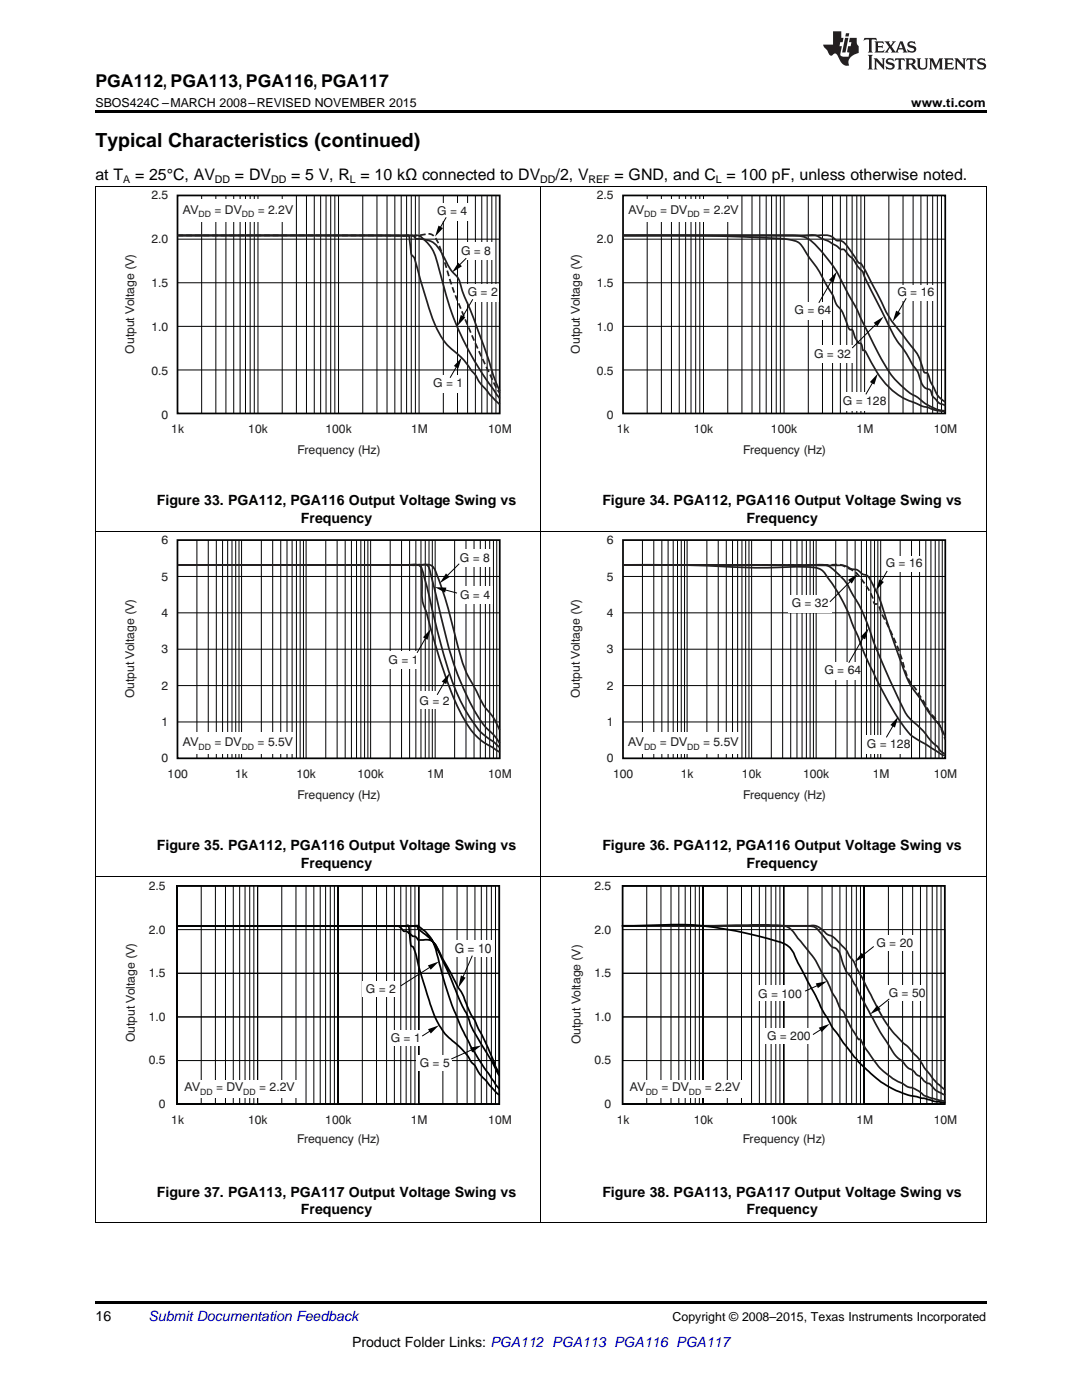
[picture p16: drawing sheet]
<svg xmlns="http://www.w3.org/2000/svg" width="216mm" height="279mm" viewBox="0 0 216 279" stroke-linecap="round" stroke-linejoin="round" font-family="sans-serif">
<defs><g id="words">
<text font-size="3.9" x="19" y="29.3">Typical Characteristics (continued)</text>
<text font-size="3.5" x="19" y="17.3">PGA112, PGA113, PGA116, PGA117</text>
<g font-size="3.2">
<text x="19" y="36">at T</text>
<text x="27" y="36">= 25°C, AV</text>
<text x="46.9" y="36">= DV</text>
<text x="58.1" y="36">= 5 V, R = 10 kΩ connected to DV</text>
<text x="110.9" y="36">/2, V</text>
<text x="122.6" y="36">= GND, and C = 100 pF, unless otherwise noted.</text>
</g>
<g font-size="2.8">
<text x="31.3" y="100.8">Figure 33. PGA112, PGA116 Output Voltage Swing vs</text>
<text x="120.2" y="100.8">Figure 34. PGA112, PGA116 Output Voltage Swing vs</text>
<text x="60" y="104.3">Frequency</text>
<text x="148.9" y="104.3">Frequency</text>
<text x="31.3" y="169.6">Figure 35. PGA112, PGA116 Output Voltage Swing vs</text>
<text x="60" y="173.1">Frequency</text>
<text x="120.2" y="169.6">Figure 36. PGA112, PGA116 Output Voltage Swing vs</text>
<text x="148.9" y="173.1">Frequency</text>
<text x="31.3" y="238.8">Figure 37. PGA113, PGA117 Output Voltage Swing vs</text>
<text x="120.2" y="238.8">Figure 38. PGA113, PGA117 Output Voltage Swing vs</text>
<text x="60" y="242.3">Frequency</text>
<text x="148.9" y="242.3">Frequency</text>
<text x="19" y="263.6">16</text>
<text x="70.2" y="268.9">Product Folder Links: PGA112 PGA113 PGA116 PGA117</text>
</g>
<text font-size="2.8" fill="#0000c8" x="29.6" y="263.6">Submit Documentation Feedback</text>
<text font-size="2.7" fill="#231f20" x="90.8" y="190.2">G = 10</text>
<g font-size="2.5">
<text x="19" y="21.4">SBOS424C –MARCH 2008–REVISED NOVEMBER 2015</text>
<text x="181.8" y="21.4">www.ti.com</text>
<text x="134.2" y="263.6">Copyright © 2008–2015, Texas Instruments Incorporated</text>
</g>
<g font-size="2.4" fill="#231f20">
<text x="30.2" y="39.8">2.5</text>
<text x="119.1" y="39.8">2.5</text>
<text x="36.5" y="42.6">AV</text>
<text x="42.8" y="42.6">= DV</text>
<text x="51.4" y="42.6">= 2.2V</text>
<text x="87.2" y="42.9">G = 4</text>
<text x="125.4" y="42.6">AV</text>
<text x="131.7" y="42.6">= DV</text>
<text x="140.3" y="42.6">= 2.2V</text>
<text x="30.2" y="48.6">2.0</text>
<text x="92" y="50.9">G = 8</text>
<text x="119.1" y="48.6">2.0</text>
<text x="30.2" y="57.3">1.5</text>
<text x="93.3" y="59.1">G = 2</text>
<text x="119.1" y="57.3">1.5</text>
<text x="179.1" y="59">G = 16</text>
<text x="158.5" y="62.7">G = 64</text>
<text x="26.8" y="70.6" transform="rotate(-90 26.8 70.6)">Output Voltage (V)</text>
<text x="30.2" y="66.1">1.0</text>
<text x="115.7" y="70.6" transform="rotate(-90 115.7 70.6)">Output Voltage (V)</text>
<text x="119.1" y="66.1">1.0</text>
<text x="162.5" y="71.4">G = 32</text>
<text x="30.2" y="74.9">0.5</text>
<text x="86.4" y="77.3">G = 1</text>
<text x="119.1" y="74.9">0.5</text>
<text x="32.2" y="83.7">0</text>
<text x="121.1" y="83.7">0</text>
<text x="168.2" y="80.9">G = 128</text>
<text x="34.2" y="86.5">1k</text>
<text x="49.5" y="86.5">10k</text>
<text x="64.9" y="86.5">100k</text>
<text x="82" y="86.5">1M</text>
<text x="97.4" y="86.5">10M</text>
<text x="123.1" y="86.5">1k</text>
<text x="138.4" y="86.5">10k</text>
<text x="153.8" y="86.5">100k</text>
<text x="170.9" y="86.5">1M</text>
<text x="186.3" y="86.5">10M</text>
<text x="59.4" y="90.5">Frequency (Hz)</text>
<text x="148.3" y="90.5">Frequency (Hz)</text>
<text x="32.2" y="108.6">6</text>
<text x="91.8" y="112.1">G = 8</text>
<text x="121.1" y="108.6">6</text>
<text x="176.8" y="113.2">G = 16</text>
<text x="32.2" y="115.9">5</text>
<text x="91.8" y="119.5">G = 4</text>
<text x="121.1" y="115.9">5</text>
<text x="32.2" y="123.1">4</text>
<text x="121.1" y="123.1">4</text>
<text x="158" y="121.2">G = 32</text>
<text x="32.2" y="130.4">3</text>
<text x="121.1" y="130.4">3</text>
<text x="32.2" y="137.6">2</text>
<text x="77.5" y="132.5">G = 1</text>
<text x="121.1" y="137.6">2</text>
<text x="164.5" y="134.6">G = 64</text>
<text x="26.8" y="139.4" transform="rotate(-90 26.8 139.4)">Output Voltage (V)</text>
<text x="83.7" y="140.7">G = 2</text>
<text x="115.7" y="139.4" transform="rotate(-90 115.7 139.4)">Output Voltage (V)</text>
<text x="32.2" y="144.9">1</text>
<text x="36.5" y="148.9">AV</text>
<text x="42.8" y="148.9">= DV</text>
<text x="51.4" y="148.9">= 5.5V</text>
<text x="121.1" y="144.9">1</text>
<text x="125.4" y="148.9">AV</text>
<text x="131.7" y="148.9">= DV</text>
<text x="140.3" y="148.9">= 5.5V</text>
<text x="173" y="149.4">G = 128</text>
<text x="32.2" y="152.2">0</text>
<text x="33.4" y="155.3">100</text>
<text x="46.9" y="155.3">1k</text>
<text x="59.1" y="155.3">10k</text>
<text x="71.3" y="155.3">100k</text>
<text x="85.2" y="155.3">1M</text>
<text x="97.4" y="155.3">10M</text>
<text x="121.1" y="152.2">0</text>
<text x="122.3" y="155.3">100</text>
<text x="135.8" y="155.3">1k</text>
<text x="148" y="155.3">10k</text>
<text x="160.2" y="155.3">100k</text>
<text x="174.1" y="155.3">1M</text>
<text x="186.3" y="155.3">10M</text>
<text x="59.4" y="159.4">Frequency (Hz)</text>
<text x="148.3" y="159.4">Frequency (Hz)</text>
<text x="29.7" y="177.6">2.5</text>
<text x="118.6" y="177.6">2.5</text>
<text x="29.7" y="186.3">2.0</text>
<text x="118.6" y="186.3">2.0</text>
<text x="174.9" y="189">G = 20</text>
<text x="29.7" y="195">1.5</text>
<text x="118.6" y="195">1.5</text>
<text x="29.7" y="203.7">1.0</text>
<text x="73" y="198.1">G = 2</text>
<text x="118.6" y="203.7">1.0</text>
<text x="151.3" y="199.1">G = 100</text>
<text x="177.3" y="199">G = 50</text>
<text x="26.9" y="208" transform="rotate(-90 26.9 208)">Output Voltage (V)</text>
<text x="78" y="207.9">G = 1</text>
<text x="115.8" y="208.4" transform="rotate(-90 115.8 208.4)">Output Voltage (V)</text>
<text x="153.1" y="207.5">G = 200</text>
<text x="29.7" y="212.4">0.5</text>
<text x="83.8" y="213">G = 5</text>
<text x="118.6" y="212.4">0.5</text>
<text x="31.7" y="221.1">0</text>
<text x="36.8" y="217.8">AV</text>
<text x="43.1" y="217.8">= DV</text>
<text x="51.7" y="217.8">= 2.2V</text>
<text x="120.6" y="221.1">0</text>
<text x="125.7" y="217.8">AV</text>
<text x="132" y="217.8">= DV</text>
<text x="140.6" y="217.8">= 2.2V</text>
<text x="34.2" y="224.4">1k</text>
<text x="49.5" y="224.3">10k</text>
<text x="64.9" y="224.3">100k</text>
<text x="82" y="224.4">1M</text>
<text x="97.4" y="224.3">10M</text>
<text x="123.1" y="224.4">1k</text>
<text x="138.4" y="224.3">10k</text>
<text x="153.8" y="224.3">100k</text>
<text x="170.9" y="224.4">1M</text>
<text x="186.3" y="224.3">10M</text>
<text x="59.3" y="228.1">Frequency (Hz)</text>
<text x="148.2" y="228.1">Frequency (Hz)</text>
</g>
<g font-size="2.1">
<text x="24.6" y="36.6">A</text>
<text x="42.9" y="36.6">DD</text>
<text x="54.1" y="36.6">DD</text>
<text x="69.8" y="36.6">L</text>
<text x="107.8" y="36.6">DD</text>
<text x="117.4" y="36.6">REF</text>
<text x="142.8" y="36.6">L</text>
</g>
<g font-size="1.7" fill="#231f20">
<text x="39.6" y="43.3">DD</text>
<text x="48.3" y="43.3">DD</text>
<text x="128.5" y="43.3">DD</text>
<text x="137.2" y="43.3">DD</text>
<text x="39.6" y="149.6">DD</text>
<text x="48.2" y="149.6">DD</text>
<text x="128.5" y="149.6">DD</text>
<text x="137.1" y="149.6">DD</text>
<text x="39.9" y="218.5">DD</text>
<text x="48.6" y="218.5">DD</text>
<text x="128.8" y="218.5">DD</text>
<text x="137.5" y="218.5">DD</text>
</g>
</g></defs>
<path d="M19 244.1h.2zM196.7 244.1h.1zM19 259.7h177.8v.5h-177.8z" fill="#000"/>
<path d="M19.1 174.9v69.2M107.9 174.9v69.2M196.8 174.9v69.2M19 244h177.8" fill="none" stroke="#000" stroke-width=".2"/>
<path d="M35.3 176.8h64.3v43.5h-64.3z" fill="none" stroke="#010202" stroke-width=".35"/>
<g fill="none" stroke="#010202" stroke-width=".2">
<path d="M35.3 176.7h4.9v43.6h-4.9zM35.3 176.7h7.7v43.6h-7.7zM35.3 176.7h9.7v43.6h-9.7zM35.3 176.7h11.2v43.6h-11.2zM35.3 176.7h12.5v43.6h-12.5zM35.3 176.7h13.6v43.6h-13.6zM35.3 176.7h14.5v43.6h-14.5zM35.3 176.7h15.4v43.6h-15.4zM51.4 176.7h16.1v43.6h-16.1zM51.4 176.7h4.8v43.6h-4.8zM51.4 176.7h7.7v43.6h-7.7zM51.4 176.7h9.7v43.6h-9.7z"/>
<path d="M51.4 176.7h11.2v43.6h-11.2zM51.4 176.7h12.5v43.6h-12.5zM51.4 176.7h13.6v43.6h-13.6zM51.4 176.7h14.5v43.6h-14.5zM51.4 176.7h15.3v43.6h-15.3zM67.5 176.7h4.8v43.6h-4.8zM67.5 176.7h7.6v43.6h-7.6zM67.5 176.7h9.6v43.6h-9.6zM67.5 176.7h11.2v43.6h-11.2zM67.5 176.7h12.5v43.6h-12.5zM67.5 176.7h13.5v43.6h-13.5zM67.5 176.7h14.5v43.6h-14.5z"/>
<path d="M67.5 176.7h15.3v43.6h-15.3zM83.5 176.7h16.1v43.6h-16.1zM83.5 176.7h4.9v43.6h-4.9zM83.5 176.7h7.7v43.6h-7.7zM83.5 176.7h9.7v43.6h-9.7zM83.5 176.7h11.3v43.6h-11.3zM83.5 176.7h12.5v43.6h-12.5zM83.5 176.7h13.6v43.6h-13.6zM83.5 176.7h14.5v43.6h-14.5zM83.5 176.7h15.4v43.6h-15.4zM35.3 194.2h64.3v8.7h-64.3zM35.3 185.5h64.3v8.7h-64.3z"/>
<path d="M35.3 202.9h64.3v8.8h-64.3z"/>
</g>
<g fill="#fff">
<path d="M90.4 187.6h7.8v3.4h-7.8z" fill-rule="evenodd"/>
<path d="M36.7 215.6h22.6v3.4h-22.6z" fill-rule="evenodd"/>
<path d="M72.3 195.8h7.4v3.1h-7.4z" fill-rule="evenodd"/>
<path d="M77.6 205.5h6.2v3.1h-6.2z" fill-rule="evenodd"/>
<path d="M83 210.7h7v3h-7z" fill-rule="evenodd"/>
</g>
<g fill="#010202">
<path d="M85.4 205.4l2.2-.8-1.6 1.7z"/>
<path d="M85.4 192.7l2.2-.8-1.7 1.6z"/>
<path d="M93.8 209.1l2.3-.5-1.9 1.4z"/>
<path d="M92 194.7l.9 .4-1.5 2z"/>
</g>
<g fill="none" stroke="#010202" stroke-width=".2">
<path d="M124.2 176.7h4.9v43.6h-4.9zM124.2 176.7h7.7v43.6h-7.7zM124.2 176.7h9.7v43.6h-9.7zM124.2 176.7h11.2v43.6h-11.2zM124.2 176.7h12.5v43.6h-12.5zM124.2 176.7h13.6v43.6h-13.6zM124.2 176.7h14.5v43.6h-14.5zM124.2 176.7h15.4v43.6h-15.4zM140.3 176.7h16.1v43.6h-16.1zM140.3 176.7h4.8v43.6h-4.8zM140.3 176.7h7.7v43.6h-7.7zM140.3 176.7h9.7v43.6h-9.7z"/>
<path d="M140.3 176.7h11.2v43.6h-11.2zM140.3 176.7h12.5v43.6h-12.5zM140.3 176.7h13.6v43.6h-13.6zM140.3 176.7h14.5v43.6h-14.5zM140.3 176.7h15.3v43.6h-15.3zM156.4 176.7h4.8v43.6h-4.8zM156.4 176.7h7.6v43.6h-7.6zM156.4 176.7h9.6v43.6h-9.6zM156.4 176.7h11.2v43.6h-11.2zM156.4 176.7h12.5v43.6h-12.5zM156.4 176.7h13.5v43.6h-13.5zM156.4 176.7h14.5v43.6h-14.5z"/>
<path d="M156.4 176.7h15.3v43.6h-15.3zM172.4 176.7h16.1v43.6h-16.1zM172.4 176.7h4.9v43.6h-4.9zM172.4 176.7h7.7v43.6h-7.7zM172.4 176.7h9.7v43.6h-9.7zM172.4 176.7h11.3v43.6h-11.3zM172.4 176.7h12.5v43.6h-12.5zM172.4 176.7h13.6v43.6h-13.6zM172.4 176.7h14.5v43.6h-14.5zM172.4 176.7h15.4v43.6h-15.4zM86.4 192.6l-6.4 4.1M94.2 190.7l-2.1 5"/>
<path d="M124.2 194.2h64.3v8.7h-64.3zM124.2 185.5h64.3v8.7h-64.3zM86.4 205.4l-2.2 1.4M94.8 209.2l-4.7 2.1M124.2 202.9h64.3v8.8h-64.3z"/>
</g>
<path d="M124.2 176.8h64.3v43.5h-64.3zM99.6 217.3l-1.8-2.5a60.6 60.6 0 0 1-10.4-23.5l-.2-.9a8.1 8.1 0 0 0-3.9-5.7l-48 .1h45.8l.3-.1 .2 .4 .3 2.7a.99 .99 0 0 0 .3 1.1l.3 .2 .4 1.2a94 94 0 0 0 4.3 13.4 11 11 0 0 0 4 4.8 12.7 12.7 0 0 1 3.1 3.7l.5 .5a8.1 8.1 0 0 0 2.3 3.2l1.9 2.2 .6 .4M99.6 214a8 8 0 0 1-1.3-2.8l-3.5-7.5a22 22 0 0 1-2.5-5.3l-.8-1.3-3.1-5.7a8.4 8.4 0 0 0-2.4-3.7l-.8-.2-1.7 .1-.3-.4a.82 .82 0 0 0-.9-.4l-1.1-.9a.97 .97 0 0 1-1.2-.7l-.7-.4h-44l47.8-.1 .4 .8a10.4 10.4 0 0 1 4.4 5.3l2.1 4.4a44.4 44.4 0 0 0 3.2 7.4 33.4 33.4 0 0 0 4.4 8.4l2 3.6" fill="none" stroke="#010202" stroke-width=".35"/>
<g fill="#fff">
<path d="M151 196.7h7.7v3.1h-7.7z" fill-rule="evenodd"/>
<path d="M125.6 215.6h22.6v3.4h-22.6z" fill-rule="evenodd"/>
<path d="M174.1 186.6h8.8v3.1h-8.8z" fill-rule="evenodd"/>
<path d="M152.7 205.2h9v3.1h-9z" fill-rule="evenodd"/>
<path d="M176.8 196.5h7.7v3.1h-7.7z" fill-rule="evenodd"/>
</g>
<g fill="#010202">
<path d="M163.4 205.1l2.2-.8-1.7 1.7z"/>
<path d="M162.8 196.3l2.3-.5-1.9 1.4z"/>
<path d="M172 190.2l.6 .8-2.1 1z"/>
</g>
<path d="M163.8 196.4l-3.2 1.4M174.3 188.9l-2.7 2.2M164.4 205.1l-2.2 1.4" fill="none" stroke="#010202" stroke-width=".2"/>
<path d="M124.2 184.8h37.5a2.46 2.46 0 0 1 2 1.3l2.3 2.9a2.07 2.07 0 0 1 1.8 1.8 7.9 7.9 0 0 0 2.1 4.5l2.4 4.4a81.6 81.6 0 0 0 6.5 11.1l1.3 1a3.6 3.6 0 0 0 2 1.8 3 3 0 0 0 1.6 1.3 3.4 3.4 0 0 0 2 1.5 4.7 4.7 0 0 0 2.8 2M188.5 217.5l-.7-.6a23.6 23.6 0 0 1-4.1-5.2l-2.3-2.5a25 25 0 0 1-7.3-9.9l-1.9-4-.9-1.4a23.8 23.8 0 0 0-3-4.9 8.7 8.7 0 0 0-2.7-2.3l-.5-.2a5.6 5.6 0 0 0-2.7-1.8l-38.2 .1h18.2a127 127 0 0 1 14 0 4.5 4.5 0 0 1 2.8 2.4l.6 .6a24 24 0 0 1 4.5 6.8l.8 1.3a13 13 0 0 0 1.8 3.5l.7 1.8a3.2 3.2 0 0 1 1.3 2.1l1.1 2 1.2 2 .2 .2 .3-.1a28.5 28.5 0 0 0 4.6 6.4 13.7 13.7 0 0 0 4.1 2.6l.8 .5a6.7 6.7 0 0 1 3.3 1.8l1 .4 3 .7" fill="none" stroke="#231f20" stroke-width=".35"/>
<path d="M124.2 184.8l8-.2a65.1 65.1 0 0 1 21.1 2.7l1.7 .5a4.5 4.5 0 0 1 3.8 3.5l3.6 6.7a55.8 55.8 0 0 0 8.7 13.6 23.5 23.5 0 0 0 10.1 6.9l3.5 .7 1.8 .6 2 .3" fill="none" stroke="#010202" stroke-width=".35"/>
<path d="M175.1 200.6l.6 .8-2.1 1z" fill="#010202"/>
<g fill="none" stroke="#010202" stroke-width=".2">
<path d="M35.4 115h64.3M39.3 107.8v43.5M41.6 107.8v43.5M43.2 107.8v43.5M44.4 107.8v43.5M45.4 107.8v43.5M46.3 107.8v43.5M47 107.8v43.5M47.7 107.8v43.5M48.2 107.8v43.5M52.1 107.8v43.5M54.4 107.8v43.5"/>
<path d="M56 107.8v43.5M57.3 107.8v43.5M58.3 107.8v43.5M59.1 107.8v43.5M59.9 107.8v43.5M60.5 107.8v43.5M61.1 107.8v43.5M65 107.8v43.5M67.3 107.8v43.5M68.9 107.8v43.5M70.1 107.8v43.5M71.1 107.8v43.5"/>
<path d="M72 107.8v43.5M72.7 107.8v43.5M73.4 107.8v43.5M74 107.8v43.5M77.9 107.8v43.5M80.1 107.8v43.5M81.7 107.8v43.5M83 107.8v43.5M84 107.8v43.5M84.9 107.8v43.5M85.6 107.8v43.5M86.3 107.8v43.5"/>
<path d="M86.8 107.8v43.5M90.7 107.8v43.5M93 107.8v43.5M94.6 107.8v43.5M95.8 107.8v43.5M96.9 107.8v43.5M97.7 107.8v43.5M98.5 107.8v43.5M99.1 107.8v43.5M35.4 122.3h64.3M35.4 129.6h64.3M35.4 136.8h64.3"/>
<path d="M35.4 144.1h64.3M177.4 199.4l-2.7 2.2"/>
</g>
<path d="M19.1 106.1v68.8M107.9 106.1v68.8M196.8 106.1v68.8M19 174.9h177.8" fill="none" stroke="#000" stroke-width=".2"/>
<path d="M35.4 107.8h64.3v43.5h-64.3z" fill="none" stroke="#010202" stroke-width=".35"/>
<path d="M35.4 112.7l47.1 .1 1.3-.1a.87 .87 0 0 1 .3 .9l.1 2.4a12.7 12.7 0 0 0 .5 5.3l1.1 3.4a102 102 0 0 0 6.1 17.6 13.3 13.3 0 0 0 5.3 6.3l2.5 1.5M35.6 112.7h46.4a1.8 1.8 0 0 1 2.5 1.8l1.2 4.7a119.2 119.2 0 0 0 5.7 19.6 25.7 25.7 0 0 0 5.1 7.8l2 1.5 1.2 1M99.7 145.7a15.8 15.8 0 0 0-3.2-5l-1.2-2.3a30.9 30.9 0 0 1-4.4-11.3 76.7 76.7 0 0 0-4.3-13.7 1.82 1.82 0 0 0-2-.7h-49.1h48.7a1.18 1.18 0 0 1 1.6 1.3l1.8 7.3a71 71 0 0 0 6.3 19.1l.4 .8a18 18 0 0 0 4.5 5.8l.9 1.3" fill="none" stroke="#231f20" stroke-width=".35"/>
<path d="M76.8 130.1h7v3.5h-7z" fill-rule="evenodd" fill="#fff"/>
<path d="M86 125.5l-.7 2.2-.9-.5z" fill="#010202"/>
<path d="M85.3 126.7l-2.1 3.6" fill="none" stroke="#010202" stroke-width=".2"/>
<path d="M91 109.6h7.2v3.6h-7.2z" fill-rule="evenodd" fill="#fff"/>
<path d="M89 114.4l.7 .8-2 1.2z" fill="#010202"/>
<path d="M91.6 112.5l-2.9 2.9" fill="none" stroke="#010202" stroke-width=".2"/>
<path d="M91.1 117.1h7.2v3.5h-7.2z" fill-rule="evenodd" fill="#fff"/>
<path d="M86.8 117.2l2.3 .1-.3 1z" fill="#010202"/>
<path d="M88.1 117.5l3.1 .9" fill="none" stroke="#010202" stroke-width=".2"/>
<path d="M83.3 137.9h6.3v3.5h-6.3z" fill-rule="evenodd" fill="#fff"/>
<path d="M89.7 134.3l-.7 2.2-.9-.5z" fill="#010202"/>
<path d="M89 135.5l-1.8 3.2" fill="none" stroke="#010202" stroke-width=".2"/>
<path d="M36.2 146.1h22.6v4.3h-22.6z" fill-rule="evenodd" fill="#fff"/>
<path d="M124.3 107.8h64.3v43.5h-64.3z" fill="none" stroke="#010202" stroke-width=".35"/>
<g fill="none" stroke="#010202" stroke-width=".2">
<path d="M124.3 115h64.3M128.2 107.8v43.5M130.5 107.8v43.5M132.1 107.8v43.5M133.3 107.8v43.5M134.3 107.8v43.5M135.2 107.8v43.5M135.9 107.8v43.5M136.6 107.8v43.5M137.1 107.8v43.5M141 107.8v43.5M143.3 107.8v43.5"/>
<path d="M144.9 107.8v43.5M146.2 107.8v43.5M147.2 107.8v43.5M148 107.8v43.5M148.8 107.8v43.5M149.4 107.8v43.5M150 107.8v43.5M153.9 107.8v43.5M156.2 107.8v43.5M157.8 107.8v43.5M159 107.8v43.5M160 107.8v43.5"/>
<path d="M160.9 107.8v43.5M161.6 107.8v43.5M162.3 107.8v43.5M162.9 107.8v43.5M166.8 107.8v43.5M169 107.8v43.5M170.6 107.8v43.5M171.9 107.8v43.5M172.9 107.8v43.5M173.8 107.8v43.5M174.5 107.8v43.5M175.2 107.8v43.5"/>
<path d="M175.7 107.8v43.5M179.6 107.8v43.5M181.9 107.8v43.5M183.5 107.8v43.5M184.7 107.8v43.5M185.8 107.8v43.5M186.6 107.8v43.5M187.4 107.8v43.5M188 107.8v43.5M124.3 122.3h64.3M124.3 129.6h64.3M124.3 136.8h64.3"/>
<path d="M124.3 144.1h64.3"/>
</g>
<path d="M124.3 112.7a412 412 0 0 1 26.9 .6l4.7-.1a24.6 24.6 0 0 1 7.7 .3 7.4 7.4 0 0 1 2.1 2.5 35.6 35.6 0 0 1 4.8 9.6l.9 2a91 91 0 0 0 7.7 15.6l.6 .9a9.6 9.6 0 0 0 5 4.4l3.2 2.1 .7 .2M188.6 147a11 11 0 0 0-2.8-4.3l-2.4-3.6a17.7 17.7 0 0 1-3.7-7.2l-1.8-5a71.2 71.2 0 0 0-3.7-10.2l-.6-1.1a1.51 1.51 0 0 0-1.4-1l-.3-.1a2.25 2.25 0 0 0-2-.9 4.1 4.1 0 0 0-3.5-.8l-42-.1 36.6 .1a10.4 10.4 0 0 1 4.4 .2l.7 .5a12.3 12.3 0 0 1 4.1 5.3 36.8 36.8 0 0 1 4.3 9.8l1 2.4a136.2 136.2 0 0 0 5.5 11.8l1.4 1.4a24.8 24.8 0 0 1 3.7 4l.3 .3a2.9 2.9 0 0 1 1.3 1.4l.9 .6" fill="none" stroke="#231f20" stroke-width=".35"/>
<path d="M124.4 112.7h40.5a9.1 9.1 0 0 1 3.4 .2l.4 .2a6.5 6.5 0 0 1 3.8 3.3l.3 .4a9.2 9.2 0 0 1 1.6 3.6l.5 .1a1.28 1.28 0 0 1 .8 1.4l.1 .4a57.1 57.1 0 0 1 5.3 12.9l3.4 5.1a9 9 0 0 0 2.5 3.5l.5 .9 1.1 2.9" fill="none" stroke="#231f20" stroke-width=".35" stroke-dasharray="1.2 .6" stroke-linecap="butt"/>
<g fill="#fff">
<path d="M172.3 146.8h7.9v3.6h-7.9z" fill-rule="evenodd"/>
<path d="M176.4 111.1h8.1v3h-8.1z" fill-rule="evenodd"/>
</g>
<path d="M175.5 115.6l.9 .5-1.6 1.8z" fill="#010202"/>
<path d="M177 113.9l-1.5 2.7" fill="none" stroke="#010202" stroke-width=".2"/>
<path d="M179.3 143l-.7 2.2-.9-.5z" fill="#010202"/>
<path d="M178.6 144.2l-1.7 3" fill="none" stroke="#010202" stroke-width=".2"/>
<path d="M164.2 132.2h7.3v3.5h-7.3z" fill-rule="evenodd" fill="#fff"/>
<path d="M173.3 125.4l-.7 2.2-.9-.5z" fill="#010202"/>
<path d="M172.6 126.6l-3.2 5.7" fill="none" stroke="#010202" stroke-width=".2"/>
<path d="M157.2 118.7h8.7v3.5h-8.7z" fill-rule="evenodd" fill="#fff"/>
<path d="M169.2 115.7l2-1.2-1.2 2z" fill="#010202"/>
<path d="M170.2 115.5l-4.6 4.6" fill="none" stroke="#010202" stroke-width=".2"/>
<path d="M125.1 146.1h22.6v4.3h-22.6z" fill-rule="evenodd" fill="#fff"/>
<path d="M19.1 37.2v68.9M107.9 37.2v68.9M196.8 37.2v68.9M19 106h177.8" fill="none" stroke="#000" stroke-width=".2"/>
<path d="M35.4 39h64.3v43.5h-64.3z" fill="none" stroke="#010202" stroke-width=".35"/>
<g fill="none" stroke="#010202" stroke-width=".2">
<path d="M40.2 39v43.5M43.1 39v43.5M45.1 39v43.5M46.6 39v43.5M47.9 39v43.5M49 39v43.5M49.9 39v43.5M50.7 39v43.5M51.5 39v43.5M56.3 39v43.5M59.1 39v43.5M61.2 39v43.5"/>
<path d="M62.7 39v43.5M64 39v43.5M65.1 39v43.5M66 39v43.5M66.8 39v43.5M67.5 39v43.5M72.4 39v43.5M75.2 39v43.5M77.2 39v43.5M78.8 39v43.5M80.1 39v43.5M81.1 39v43.5"/>
<path d="M82.1 39v43.5M82.9 39v43.5M83.6 39v43.5M88.5 39v43.5M91.3 39v43.5M93.3 39v43.5M94.9 39v43.5M96.1 39v43.5M97.2 39v43.5M98.1 39v43.5M99 39v43.5M35.4 47.7h64.3"/>
<path d="M35.4 56.4h64.3M35.4 73.8h64.3M35.4 65.1h64.3"/>
</g>
<path d="M35.5 47h44.8a1.56 1.56 0 0 1 1.4 .1l.3 3.1a1.2 1.2 0 0 0 .6 1.2l1.3 4.4a57.5 57.5 0 0 0 4 11.1 15.5 15.5 0 0 0 4.2 4.4l1.8 2.5a6.7 6.7 0 0 1 1.7 2.4l2.1 2.6 2 1.9M35.6 47h46.3a2.68 2.68 0 0 1 3 1.1 9.1 9.1 0 0 1 2.7 5.4 63.7 63.7 0 0 0 5.9 16.5 82.6 82.6 0 0 0 6.2 9.5" fill="none" stroke="#231f20" stroke-width=".35"/>
<path d="M35.4 47h44.1a24.8 24.8 0 0 0 6.2-.3 2.78 2.78 0 0 1 1.9 2.2 159.2 159.2 0 0 0 9.9 25.2l1.4 3.1 .8 1.3" fill="none" stroke="#231f20" stroke-width=".35" stroke-dasharray="1.2 .6" stroke-linecap="butt"/>
<path d="M85.7 74.8h7v3.6h-7z" fill-rule="evenodd" fill="#fff"/>
<path d="M92.1 71.3l-.6 2.2-.9-.5z" fill="#010202"/>
<path d="M91.5 72.6l-1.7 2.8" fill="none" stroke="#010202" stroke-width=".2"/>
<path d="M91.6 48.3h7.1v3.5h-7.1z" fill-rule="evenodd" fill="#fff"/>
<path d="M91.4 52.4l.8 .7-2 1.3z" fill="#010202"/>
<path d="M93 51.5l-1.8 1.9" fill="none" stroke="#010202" stroke-width=".2"/>
<path d="M86.5 40.5h7.2v3.5h-7.2z" fill-rule="evenodd" fill="#fff"/>
<path d="M87.5 45l.9 .5-1.6 1.7z" fill="#010202"/>
<path d="M89 43.4l-1.5 2.6" fill="none" stroke="#010202" stroke-width=".2"/>
<path d="M92.9 56.7h6.6v3.5h-6.6z" fill-rule="evenodd" fill="#fff"/>
<path d="M91.9 62.9l.9 .5-1.5 1.7z" fill="#010202"/>
<path d="M94.3 59.7l-2.3 4.1" fill="none" stroke="#010202" stroke-width=".2"/>
<path d="M36 39.7h22.7v4.6h-22.7z" fill-rule="evenodd" fill="#fff"/>
<path d="M35.6 47h45.9a1.14 1.14 0 0 1 1.4 .6l.3 .1a4.9 4.9 0 0 1 5 3l.3 .5a11.9 11.9 0 0 0 2.9 4.3l1.1 3.3 1.5 3.5 3.1 8.2 1.5 5 1.1 2.5M124.3 47h16.5l13.6 .5a10.4 10.4 0 0 1 5.1 1l1.6 2.3a36.6 36.6 0 0 1 4.4 7l.6 1a6.8 6.8 0 0 0 1.8 3.1l1.4 3.6a.51 .51 0 0 0 .7 .3l.2 .3a4.5 4.5 0 0 0 1.2 2.4h.2a1.53 1.53 0 0 1 .5 1.3l.5 .3 .8 1.4a16.3 16.3 0 0 0 7.8 8.4l1.5 .6a24.4 24.4 0 0 0 5.9 1.6M124.4 47h35.8a4.7 4.7 0 0 1 3.8 .7l1.4 .5 1.9 1.2a1.06 1.06 0 0 0 1.1 .4l.9 1.1a6.3 6.3 0 0 1 2 2.4 4.3 4.3 0 0 1 1.4 2.5l3.4 6.7a30.3 30.3 0 0 0 4.7 8l1.1 2a7.7 7.7 0 0 1 1.9 3.7 2.05 2.05 0 0 0 1.7 1.6l.2 .2a3.3 3.3 0 0 0 1.3 2l.4 .4 1.2 .6M188.6 80.2a6.2 6.2 0 0 1-2.5-3.3l-.7-1.6a.81 .81 0 0 0-.8-.9l-.4-.5a10.7 10.7 0 0 0-3-5.6l-.6-.9a27.4 27.4 0 0 1-5.3-8.4l-1.6-2.9a13 13 0 0 0-2-3.6l-.5-.2-.8-1.3a10.8 10.8 0 0 0-2.3-2.8l-1.1-.2a3.8 3.8 0 0 0-3.4-1h-39.1h31.4a11.3 11.3 0 0 1 5.4 .7 28.8 28.8 0 0 1 7.9 11l1.6 2.6 1.9 4.1a60.1 60.1 0 0 0 5.6 10l.8 .9a12.9 12.9 0 0 0 4 3 9.4 9.4 0 0 0 5.5 2.7" fill="none" stroke="#231f20" stroke-width=".35"/>
<path d="M124.3 39h64.3v43.5h-64.3z" fill="none" stroke="#010202" stroke-width=".35"/>
<g fill="none" stroke="#010202" stroke-width=".2">
<path d="M129.1 39v43.5M132 39v43.5M134 39v43.5M135.5 39v43.5M136.8 39v43.5M137.9 39v43.5M138.8 39v43.5M139.6 39v43.5M140.4 39v43.5M145.2 39v43.5M148 39v43.5M150.1 39v43.5"/>
<path d="M151.6 39v43.5M152.9 39v43.5M154 39v43.5M154.9 39v43.5M155.7 39v43.5M156.4 39v43.5M161.3 39v43.5M164.1 39v43.5M166.1 39v43.5M167.7 39v43.5M169 39v43.5M170 39v43.5"/>
<path d="M171 39v43.5M171.8 39v43.5M172.5 39v43.5M177.4 39v43.5M180.2 39v43.5M182.2 39v43.5M183.8 39v43.5M185 39v43.5M186.1 39v43.5M187 39v43.5M187.9 39v43.5M124.3 47.7h64.3"/>
<path d="M124.3 56.4h64.3M124.3 73.8h64.3M124.3 65.1h64.3"/>
</g>
<g fill="#fff">
<path d="M168.3 78.4h7.8v3.6h-7.8z" fill-rule="evenodd"/>
<path d="M179 56.9h7.7v3h-7.7z" fill-rule="evenodd"/>
</g>
<path d="M178.8 62l.9 .5-1.6 1.7z" fill="#010202"/>
<path d="M180.8 59.5l-2 3.5" fill="none" stroke="#010202" stroke-width=".2"/>
<path d="M175.2 74.5l-.7 2.2-.9-.5z" fill="#010202"/>
<path d="M174.5 75.8l-1.7 2.9" fill="none" stroke="#010202" stroke-width=".2"/>
<path d="M158.6 60.2h7.2v3.6h-7.2z" fill-rule="evenodd" fill="#fff"/>
<path d="M167 54.2l-.7 2.2-.9-.5z" fill="#010202"/>
<path d="M166.3 55.4l-2.9 5" fill="none" stroke="#010202" stroke-width=".2"/>
<path d="M161.7 68.9h8.7v3.6h-8.7z" fill-rule="evenodd" fill="#fff"/>
<path d="M174.3 64.4l2-1.2-1.2 1.9z" fill="#010202"/>
<path d="M175.3 64.2l-5.3 5.3" fill="none" stroke="#010202" stroke-width=".2"/>
<path d="M124.9 39.7h22.5v4.6h-22.5z" fill-rule="evenodd" fill="#fff"/>
<path d="M19 37.2h177.8" fill="none" stroke="#000" stroke-width=".2"/>
<path d="M19 22h177.8v.5h-177.8z" fill="#000"/>
<g fill="#231f20">
<path d="M172.5 7.6l-.1 .5 .4-.2h.6v.1v2.1l-.2 .4h.9l-.2-.4v-2.1l.1-.1h.5l.5 .2-.2-.5zM174.5 8.3l.2 .3v1.5l-.2 .4h1.8l.2-.6a1.04 1.04 0 0 1-1.3 .2v-.7h.6l.3 .2v-.6l-.3 .2h-.6v-.6l.8-.1 .4 .3-.2-.5zM176.5 8.3l.9 1.1-.9 1.1h.8l-.2-.2 .4-.7 .5 .7-.2 .2h1.5l-.2-.2 .2-.4h.9l.1 .4-.2 .2h1l-.3-.3-.7-1.9h-.5l-.9 2-.8-1 .9-1h-.8l.1 .3-.4 .5-.3-.6 .1-.2zM179.7 8.6l.4 1h-.7zM181.3 8.4a.63 .63 0 0 0-.2 .7 .63 .63 0 0 0 .6 .4l.6 .2 .1 .2a.75 .75 0 0 1-.7 .4 .75 .75 0 0 1-.6-.5l.1 .7 .1-.1a1.11 1.11 0 0 0 1.5-.6 1.13 1.13 0 0 0-1.2-.8l-.1-.4a1.04 1.04 0 0 1 1.2 .2l-.2-.5-.2 .1-.4-.2zM173.2 10.9l.2 .4v2.2l-.2 .4h1l-.3-.4v-2.2l.3-.4zM174.3 11.6l.3 .4v1.5l-.3 .4h.8l-.2-.4v-1.3l1.5 1.7v-1.9l.2-.4h-.7l.2 .4v.9l-1.1-1.3zM177 11.8a.62 .62 0 0 0-.2 .7 .62 .62 0 0 0 .6 .4l.6 .1 .1 .3a.76 .76 0 0 1-.7 .3 .76 .76 0 0 1-.7-.4l.2 .7 .1-.1a1.11 1.11 0 0 0 1.5-.6 1.13 1.13 0 0 0-1.2-.8l-.1-.4a1.04 1.04 0 0 1 1.2 .2l-.2-.6-.2 .1-.5-.1zM178.7 11.6l-.2 .6a.61 .61 0 0 1 .8-.3v1.6l-.2 .4h.9l-.2-.4v-1.6a.63 .63 0 0 1 .7 .3l-.1-.6zM180.6 11.6l.3 .4v1.5l-.3 .4h1l-.2-.2-.1-.8 .6 .2a.76 .76 0 0 0 1.2 .7l-1-1a.58 .58 0 0 0 .6-.5 .58 .58 0 0 0-.5-.6zM181.4 11.9h.1a.45 .45 0 0 1 .5 .1 .45 .45 0 0 1 .1 .5l-.8 .2zM182.9 11.6l.2 .2a2.17 2.17 0 0 0 .3 1.9 .99 .99 0 0 0 1.6-.6v-1.1l.2-.4h-.7l.2 .2a1.92 1.92 0 0 1-.2 1.8 .6 .6 0 0 1-.9-.5v-1.1l.2-.4zM185.4 11.6l.2 .4v1.5l-.2 .4h.7l-.2-.4v-1.4l.8 1.8 .8-1.8v1.4l-.2 .4h.9l-.2-.4v-1.5l.2-.4h-.8l-.6 1.5-.6-1.5zM188.4 11.6l.2 .4v1.5l-.2 .4h1.8l.1-.6a1.04 1.04 0 0 1-1.2 .1v-.6h.5l.4 .2v-.6l-.4 .2h-.5v-.7h.8l.3 .3-.1-.6zM190.5 11.6l.2 .4v1.5l-.2 .4h.7l-.2-.4v-1.3l1.5 1.7v-1.9l.2-.4h-.7l.2 .4v.9l-1.1-1.3zM192.9 11.6l-.1 .6a.61 .61 0 0 1 .7-.3l.1 1.6-.3 .4h1l-.3-.4 .1-1.6a.63 .63 0 0 1 .7 .3l-.1-.6zM195.2 11.8a.62 .62 0 0 0-.2 .7 .62 .62 0 0 0 .6 .4l.6 .1 .1 .3a.76 .76 0 0 1-.7 .3 .76 .76 0 0 1-.6-.4l.1 .7 .1-.1a1.11 1.11 0 0 0 1.6-.6 1.13 1.13 0 0 0-1.3-.8l-.1-.4a1.04 1.04 0 0 1 1.2 .2l-.1-.6-.2 .1-.5-.1z"/>
<path d="M166.2 6.3v2.6h-1.9v.4l.8 .9a.91 .91 0 0 0 1 .8 .56 .56 0 0 1 .5-.3 .56 .56 0 0 1 .5 .3l.4 .8a1.53 1.53 0 0 0 1.9 1.2 1.54 1.54 0 0 1 1-2.1l.9-.3v-1.4a1.52 1.52 0 0 1-.4-1.6h-1.3l-.2 .8h.5l-.2 .8h-.5l-.1 1v.2l.4 .1-.2 .8a1.93 1.93 0 0 1-1.6-.3l.3-1.8h-.5l.2-.8h.4l.2-.8h-.4v-1.3zM168.6 7.6l-.6 2.9h.7l.6-2.9zM168.8 6.6l-.1 .7h.6l.2-.7z"/>
</g>
<use href="#words"/>
</svg>
